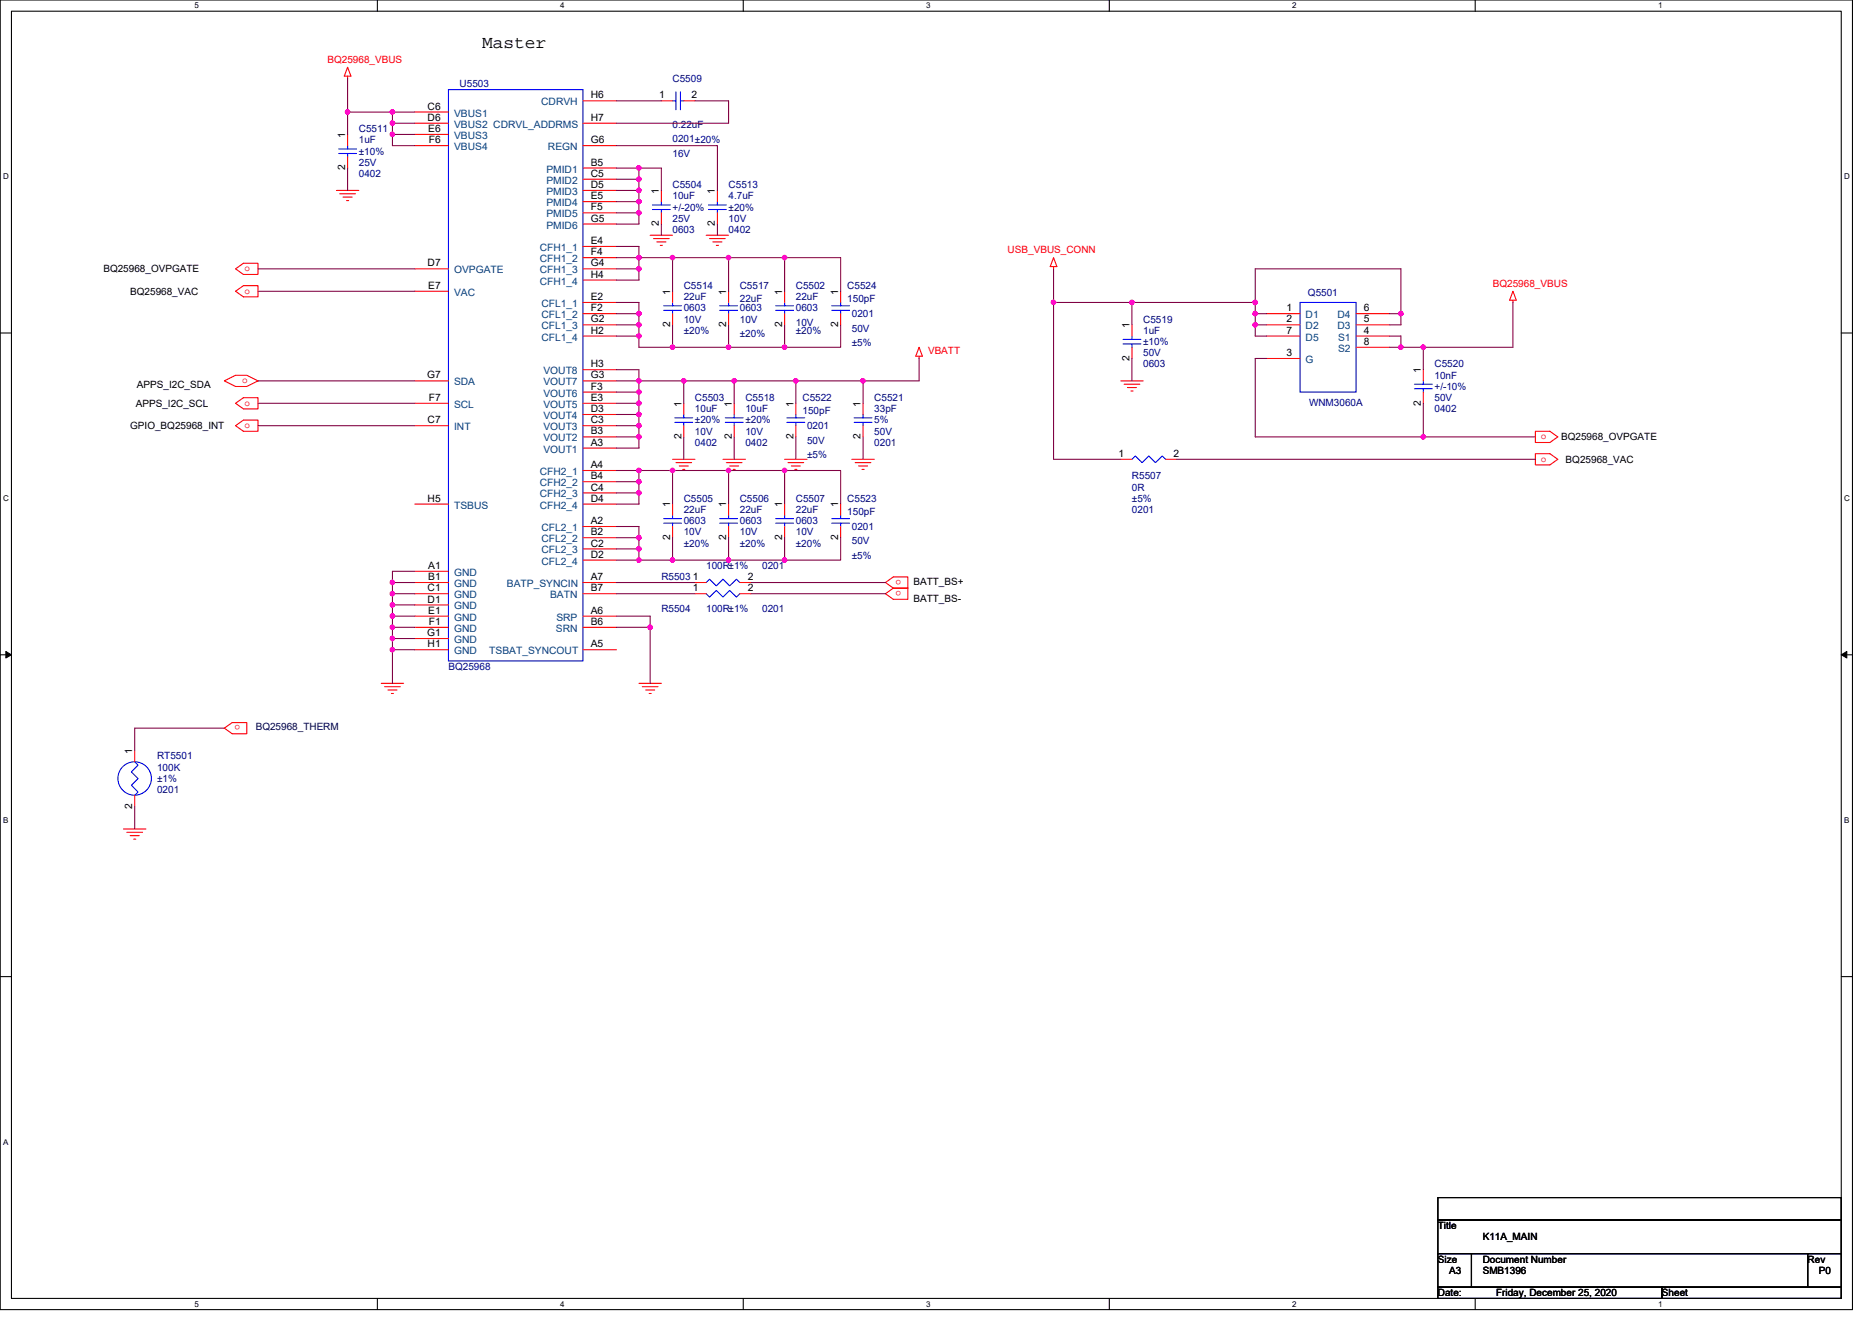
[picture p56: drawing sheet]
<svg xmlns="http://www.w3.org/2000/svg" width="297mm" height="210mm" viewBox="0 0 297 210" stroke-linecap="round" stroke-linejoin="round" font-family="sans-serif">
<defs><g id="words">
<text font-size="2.8" x="76.5" y="7.6">Master</text>
<g font-size="1.6" fill="#f00">
<text x="52" y="9.9">BQ25968_VBUS</text>
<text x="159.9" y="40.2">USB_VBUS_CONN</text>
<text x="38.8" y="43">o</text>
<text x="38.8" y="46.6">o</text>
<text x="236.9" y="45.5">BQ25968_VBUS</text>
<text x="147.3" y="56.2">VBATT</text>
<text x="38.4" y="60.8">o</text>
<text x="38.8" y="64.4">o</text>
<text x="38.8" y="67.9">o</text>
<text x="244.5" y="69.7">o</text>
<text x="244.5" y="73.3">o</text>
<text x="143" y="92" transform="rotate(180 143 92)">o</text>
<text x="143" y="93.8" transform="rotate(180 143 93.8)">o</text>
<text x="38.1" y="115.1" transform="rotate(180 38.1 115.1)">o</text>
</g>
<g font-size="1.6">
<text x="67.9" y="17.4">C6</text>
<text x="93.7" y="15.6">H6</text>
<text x="104.6" y="15.6">1</text>
<text x="109.7" y="15.6">2</text>
<text x="54.8" y="21.9" transform="rotate(-90 54.8 21.9)">1</text>
<text x="67.9" y="19.2">D6</text>
<text x="67.9" y="21">E6</text>
<text x="68" y="22.7">F6</text>
<text x="93.7" y="22.7">G6</text>
<text x="93.7" y="19.2">H7</text>
<text x="54.8" y="27.1" transform="rotate(-90 54.8 27.1)">2</text>
<text x="93.7" y="26.3">B5</text>
<text x="93.7" y="28.1">C5</text>
<text x="93.7" y="29.8">D5</text>
<text x="93.7" y="31.6">E5</text>
<text x="93.7" y="33.4">F5</text>
<text x="93.7" y="35.2">G5</text>
<text x="104.6" y="35.9" transform="rotate(-90 104.6 35.9)">2</text>
<text x="104.6" y="30.8" transform="rotate(-90 104.6 30.8)">1</text>
<text x="113.4" y="35.9" transform="rotate(-90 113.4 35.9)">2</text>
<text x="113.4" y="30.8" transform="rotate(-90 113.4 30.8)">1</text>
<text x="93.7" y="38.7">E4</text>
<text x="93.7" y="40.5">F4</text>
<text x="16.4" y="43.2">BQ25968_OVPGATE</text>
<text x="20.7" y="46.8">BQ25968_VAC</text>
<text x="67.9" y="42.3">D7</text>
<text x="67.9" y="45.8">E7</text>
<text x="93.7" y="42.3">G4</text>
<text x="93.7" y="44.1">H4</text>
<text x="93.7" y="47.6">E2</text>
<text x="106.3" y="46.8" transform="rotate(-90 106.3 46.8)">1</text>
<text x="115.2" y="46.8" transform="rotate(-90 115.2 46.8)">1</text>
<text x="124.1" y="46.8" transform="rotate(-90 124.1 46.8)">1</text>
<text x="133" y="46.8" transform="rotate(-90 133 46.8)">1</text>
<text x="93.7" y="49.4">F2</text>
<text x="93.7" y="51.2">G2</text>
<text x="93.7" y="53">H2</text>
<text x="106.3" y="51.9" transform="rotate(-90 106.3 51.9)">2</text>
<text x="115.2" y="51.9" transform="rotate(-90 115.2 51.9)">2</text>
<text x="124.1" y="51.9" transform="rotate(-90 124.1 51.9)">2</text>
<text x="133" y="51.9" transform="rotate(-90 133 51.9)">2</text>
<text x="179.2" y="52.1" transform="rotate(-90 179.2 52.1)">1</text>
<text x="204.1" y="49.4">1</text>
<text x="204.1" y="51.2">2</text>
<text x="204.1" y="53">7</text>
<text x="216.4" y="53">4</text>
<text x="216.4" y="51.2">5</text>
<text x="216.4" y="49.4">6</text>
<text x="93.7" y="58.3">H3</text>
<text x="179.2" y="57.3" transform="rotate(-90 179.2 57.3)">2</text>
<text x="204.1" y="56.5">3</text>
<text x="216.4" y="54.7">8</text>
<text x="225.5" y="59.2" transform="rotate(-90 225.5 59.2)">1</text>
<text x="21.5" y="64.5">APPS_I2C_SCL</text>
<text x="21.7" y="61.5">APPS_I2C_SDA</text>
<text x="67.8" y="60.1">G7</text>
<text x="68" y="63.6">F7</text>
<text x="93.7" y="65.4">D3</text>
<text x="93.7" y="63.6">E3</text>
<text x="93.7" y="61.8">F3</text>
<text x="93.7" y="60.1">G3</text>
<text x="108.1" y="64.5" transform="rotate(-90 108.1 64.5)">1</text>
<text x="116.1" y="64.5" transform="rotate(-90 116.1 64.5)">1</text>
<text x="125.9" y="64.5" transform="rotate(-90 125.9 64.5)">1</text>
<text x="136.6" y="64.5" transform="rotate(-90 136.6 64.5)">1</text>
<text x="225.5" y="64.4" transform="rotate(-90 225.5 64.4)">2</text>
<text x="20.7" y="68.1">GPIO_BQ25968_INT</text>
<text x="67.9" y="67.2">C7</text>
<text x="93.7" y="70.7">A3</text>
<text x="93.7" y="69">B3</text>
<text x="93.7" y="67.2">C3</text>
<text x="108.1" y="69.7" transform="rotate(-90 108.1 69.7)">2</text>
<text x="116.1" y="69.7" transform="rotate(-90 116.1 69.7)">2</text>
<text x="125.9" y="69.7" transform="rotate(-90 125.9 69.7)">2</text>
<text x="136.6" y="69.7" transform="rotate(-90 136.6 69.7)">2</text>
<text x="247.7" y="69.9">BQ25968_OVPGATE</text>
<text x="93.7" y="74.3">A4</text>
<text x="93.7" y="76.1">B4</text>
<text x="93.7" y="77.9">C4</text>
<text x="177.5" y="72.5">1</text>
<text x="186.2" y="72.5">2</text>
<text x="248.4" y="73.4">BQ25968_VAC</text>
<text x="67.9" y="79.6">H5</text>
<text x="93.7" y="79.6">D4</text>
<text x="93.7" y="83.2">A2</text>
<text x="106.3" y="80.5" transform="rotate(-90 106.3 80.5)">1</text>
<text x="115.2" y="80.5" transform="rotate(-90 115.2 80.5)">1</text>
<text x="124.1" y="80.5" transform="rotate(-90 124.1 80.5)">1</text>
<text x="133" y="80.5" transform="rotate(-90 133 80.5)">1</text>
<text x="93.7" y="85">B2</text>
<text x="93.7" y="86.7">C2</text>
<text x="93.7" y="88.5">D2</text>
<text x="106.3" y="85.7" transform="rotate(-90 106.3 85.7)">2</text>
<text x="115.2" y="85.7" transform="rotate(-90 115.2 85.7)">2</text>
<text x="124.1" y="85.7" transform="rotate(-90 124.1 85.7)">2</text>
<text x="133" y="85.7" transform="rotate(-90 133 85.7)">2</text>
<text x="67.9" y="93.9">C1</text>
<text x="67.9" y="95.6">D1</text>
<text x="67.9" y="90.3">A1</text>
<text x="67.9" y="92.1">B1</text>
<text x="93.7" y="92.1">A7</text>
<text x="93.7" y="93.9">B7</text>
<text x="109.9" y="93.9">1</text>
<text x="109.9" y="92.1">1</text>
<text x="118.6" y="93.9">2</text>
<text x="118.6" y="92.1">2</text>
<text x="144.9" y="92.8">BATT_BS+</text>
<text x="144.9" y="95.5">BATT_BS-</text>
<text x="67.8" y="101">G1</text>
<text x="67.9" y="97.4">E1</text>
<text x="68" y="99.2">F1</text>
<text x="93.7" y="99.2">B6</text>
<text x="93.7" y="97.4">A6</text>
<text x="67.9" y="102.7">H1</text>
<text x="93.7" y="102.7">A5</text>
<text x="21" y="119.7" transform="rotate(-90 21 119.7)">1</text>
<text x="21" y="128.4" transform="rotate(-90 21 128.4)">2</text>
<text x="228.2" y="195.1">Title</text>
<text x="235.3" y="196.8">K11A_MAIN</text>
<text x="228.2" y="200.4">Size</text>
<text x="229.9" y="202.2">A3</text>
<text x="235.3" y="200.4">Document Number</text>
<text x="235.3" y="202.2">SMB1396</text>
<text x="286.8" y="200.4">Rev</text>
<text x="288.6" y="202.2">P0</text>
<text x="228.2" y="205.7">Date:</text>
<text x="237.4" y="205.7">Friday, December 25, 2020</text>
<text x="263.7" y="205.7">Sheet</text>
</g>
<g font-size="1.6" fill="#000080">
<text x="72.9" y="13.9">U5503</text>
<text x="106.7" y="13">C5509</text>
<text x="56.9" y="21">C5511</text>
<text x="56.9" y="22.8">1uF</text>
<text x="106.7" y="20.3">0.22uF</text>
<text x="106.7" y="22.6">0201±20%</text>
<text x="56.9" y="28.1">0402</text>
<text x="56.9" y="26.3">25V</text>
<text x="56.9" y="24.5">±10%</text>
<text x="106.7" y="24.9">16V</text>
<text x="106.7" y="29.9">C5504</text>
<text x="115.6" y="29.9">C5513</text>
<text x="106.7" y="31.6">10uF</text>
<text x="106.7" y="35.2">25V</text>
<text x="106.7" y="33.4">+/-20%</text>
<text x="115.6" y="31.6">4.7uF</text>
<text x="115.6" y="35.2">10V</text>
<text x="115.6" y="33.4">±20%</text>
<text x="106.7" y="37">0603</text>
<text x="115.6" y="37">0402</text>
<text x="108.5" y="45.9">C5514</text>
<text x="108.5" y="47.6">22uF</text>
<text x="117.4" y="45.9">C5517</text>
<text x="126.3" y="45.9">C5502</text>
<text x="126.3" y="47.6">22uF</text>
<text x="134.4" y="45.9">C5524</text>
<text x="207.5" y="46.9">Q5501</text>
<text x="108.5" y="49.4">0603</text>
<text x="108.5" y="51.2">10V</text>
<text x="108.5" y="53">±20%</text>
<text x="117.4" y="48">22uF</text>
<text x="117.4" y="49.4">0603</text>
<text x="117.4" y="51.2">10V</text>
<text x="117.4" y="53.5">±20%</text>
<text x="126.3" y="49.4">0603</text>
<text x="126.3" y="51.7">10V</text>
<text x="126.3" y="53">±20%</text>
<text x="134.4" y="48">150pF</text>
<text x="135.2" y="50.3">0201</text>
<text x="135.2" y="52.6">50V</text>
<text x="181.4" y="51.2">C5519</text>
<text x="181.4" y="53">1uF</text>
<text x="135.2" y="54.9">±5%</text>
<text x="181.4" y="58.3">0603</text>
<text x="181.4" y="56.5">50V</text>
<text x="181.4" y="54.8">±10%</text>
<text x="227.6" y="58.3">C5520</text>
<text x="110.3" y="63.6">C5503</text>
<text x="110.3" y="65.4">10uF</text>
<text x="118.3" y="63.6">C5518</text>
<text x="118.3" y="65.4">10uF</text>
<text x="127.3" y="63.6">C5522</text>
<text x="127.3" y="65.8">150pF</text>
<text x="138.7" y="63.6">C5521</text>
<text x="138.7" y="65.4">33pF</text>
<text x="207.7" y="64.4">WNM3060A</text>
<text x="227.6" y="60.1">10nF</text>
<text x="227.6" y="65.4">0402</text>
<text x="227.6" y="63.6">50V</text>
<text x="227.6" y="61.9">+/-10%</text>
<text x="110.3" y="70.8">0402</text>
<text x="110.3" y="69">10V</text>
<text x="110.3" y="67.2">±20%</text>
<text x="118.3" y="70.8">0402</text>
<text x="118.3" y="69">10V</text>
<text x="118.3" y="67.2">±20%</text>
<text x="128.1" y="68.1">0201</text>
<text x="128.1" y="70.4">50V</text>
<text x="138.7" y="70.8">0201</text>
<text x="138.7" y="69">50V</text>
<text x="138.7" y="67.2">5%</text>
<text x="128.1" y="72.7">±5%</text>
<text x="179.6" y="76.1">R5507</text>
<text x="179.6" y="77.9">0R</text>
<text x="108.5" y="79.7">C5505</text>
<text x="108.5" y="81.4">22uF</text>
<text x="108.5" y="83.2">0603</text>
<text x="117.4" y="79.7">C5506</text>
<text x="117.4" y="81.4">22uF</text>
<text x="117.4" y="83.2">0603</text>
<text x="126.3" y="79.7">C5507</text>
<text x="126.3" y="81.4">22uF</text>
<text x="126.3" y="83.2">0603</text>
<text x="134.4" y="79.7">C5523</text>
<text x="134.4" y="81.8">150pF</text>
<text x="179.6" y="79.7">±5%</text>
<text x="179.6" y="81.4">0201</text>
<text x="108.5" y="85">10V</text>
<text x="108.5" y="86.8">±20%</text>
<text x="117.4" y="85">10V</text>
<text x="117.4" y="86.8">±20%</text>
<text x="126.3" y="85">10V</text>
<text x="126.3" y="86.8">±20%</text>
<text x="135.2" y="84.1">0201</text>
<text x="135.2" y="86.4">50V</text>
<text x="135.2" y="88.7">±5%</text>
<text x="104.9" y="92.1">R5503</text>
<text x="112.1" y="90.3">100R±1%</text>
<text x="120.9" y="90.3">0201</text>
<text x="104.9" y="97.1">R5504</text>
<text x="112.1" y="97.1">100R±1%</text>
<text x="120.9" y="97.1">0201</text>
<text x="71.2" y="106.3">BQ25968</text>
<text x="24.9" y="120.5">RT5501</text>
<text x="24.9" y="122.3">100K</text>
<text x="24.9" y="124.1">±1%</text>
<text x="24.9" y="125.9">0201</text>
</g>
<g font-size="1.6" fill="#004080">
<text x="85.9" y="16.7">CDRVH</text>
<text x="72" y="18.5">VBUS1</text>
<text x="72" y="20.3">VBUS2 CDRVL_ADDRMS</text>
<text x="72" y="22.1">VBUS3</text>
<text x="72" y="23.8">VBUS4</text>
<text x="86.9" y="23.8">REGN</text>
<text x="86.7" y="27.4">PMID1</text>
<text x="86.7" y="29.2">PMID2</text>
<text x="86.7" y="30.9">PMID3</text>
<text x="86.7" y="32.7">PMID4</text>
<text x="86.7" y="34.5">PMID5</text>
<text x="85.6" y="39.8">CFH1_1</text>
<text x="85.6" y="41.6">CFH1_2</text>
<text x="86.7" y="36.3">PMID6</text>
<text x="72" y="43.4">OVPGATE</text>
<text x="72" y="46.9">VAC</text>
<text x="85.6" y="43.4">CFH1_3</text>
<text x="85.6" y="45.2">CFH1_4</text>
<text x="85.9" y="48.7">CFL1_1</text>
<text x="85.9" y="50.5">CFL1_2</text>
<text x="85.9" y="52.3">CFL1_3</text>
<text x="207.2" y="50.5">D1</text>
<text x="207.2" y="52.3">D2</text>
<text x="212.2" y="52.3">D3</text>
<text x="212.2" y="50.5">D4</text>
<text x="85.9" y="54.1">CFL1_4</text>
<text x="86.2" y="59.4">VOUT8</text>
<text x="207.2" y="57.6">G</text>
<text x="207.2" y="54.1">D5</text>
<text x="212.3" y="54.1">S1</text>
<text x="212.3" y="55.8">S2</text>
<text x="72" y="64.7">SCL</text>
<text x="72" y="61.2">SDA</text>
<text x="86.2" y="64.7">VOUT5</text>
<text x="86.2" y="62.9">VOUT6</text>
<text x="86.2" y="61.2">VOUT7</text>
<text x="72" y="68.3">INT</text>
<text x="86.2" y="71.8">VOUT1</text>
<text x="86.2" y="70.1">VOUT2</text>
<text x="86.2" y="68.3">VOUT3</text>
<text x="86.2" y="66.5">VOUT4</text>
<text x="85.6" y="75.4">CFH2_1</text>
<text x="85.6" y="77.2">CFH2_2</text>
<text x="72" y="80.7">TSBUS</text>
<text x="85.6" y="79">CFH2_3</text>
<text x="85.6" y="80.7">CFH2_4</text>
<text x="85.9" y="84.3">CFL2_1</text>
<text x="85.9" y="86.1">CFL2_2</text>
<text x="85.9" y="87.8">CFL2_3</text>
<text x="85.9" y="89.6">CFL2_4</text>
<text x="72" y="91.4">GND</text>
<text x="72" y="93.2">GND</text>
<text x="72" y="95">GND</text>
<text x="80.4" y="93.2">BATP_SYNCIN</text>
<text x="87.3" y="95">BATN</text>
<text x="72" y="96.7">GND</text>
<text x="72" y="98.5">GND</text>
<text x="72" y="100.3">GND</text>
<text x="88.2" y="100.3">SRN</text>
<text x="88.3" y="98.5">SRP</text>
<text x="72" y="102.1">GND</text>
<text x="72" y="103.8">GND</text>
<text x="77.6" y="103.8">TSBAT_SYNCOUT</text>
</g>
<text font-size="1.6" fill="#000040" x="40.6" y="115.9">BQ25968_THERM</text>
<g font-size="1.3">
<text x="30.8" y="1.3">5</text>
<text x="88.9" y="1.3">4</text>
<text x="147" y="1.3">3</text>
<text x="205" y="1.3">2</text>
<text x="263.1" y="1.3">1</text>
<text x=".5" y="28.4">D</text>
<text x="292.6" y="28.4">D</text>
<text x=".5" y="79.5">C</text>
<text x="292.6" y="79.5">C</text>
<text x=".5" y="130.6">B</text>
<text x="292.6" y="130.6">B</text>
<text x=".5" y="181.7">A</text>
<text x="30.8" y="207.4">5</text>
<text x="88.9" y="207.4">4</text>
<text x="147" y="207.4">3</text>
<text x="205" y="207.4">2</text>
<text x="263.1" y="207.4">1</text>
</g>
</g></defs>
<path d="M0 0h293.9v207.9h-293.9zM1.8 1.8h290.4v204.3h-290.4z" fill="none" stroke="#000" stroke-width=".17"/>
<g fill="#fff">
<path d="M30.8 .2h.7v1.4h-.7z"/>
<path d="M30.8 206.3h.7v1.4h-.7z"/>
</g>
<path d="M59.9 0v1.8M59.9 206.1v1.8" fill="none" stroke="#000" stroke-width=".17"/>
<g fill="#fff">
<path d="M88.9 .2h.7v1.4h-.7z"/>
<path d="M88.9 206.3h.7v1.4h-.7z"/>
</g>
<path d="M117.9 0v1.8M117.9 206.1v1.8" fill="none" stroke="#000" stroke-width=".17"/>
<g fill="#fff">
<path d="M147 .2h.7v1.4h-.7z"/>
<path d="M147 206.3h.7v1.4h-.7z"/>
</g>
<path d="M176 0v1.8M176 206.1v1.8" fill="none" stroke="#000" stroke-width=".17"/>
<g fill="#fff">
<path d="M205 .2h.7v1.4h-.7z"/>
<path d="M205 206.3h.7v1.4h-.7z"/>
</g>
<path d="M234.1 0v1.8M234.1 206.1v1.8" fill="none" stroke="#000" stroke-width=".17"/>
<g fill="#fff">
<path d="M263.1 .2h.7v1.4h-.7z"/>
<path d="M263.1 206.3h.7v1.4h-.7z"/>
<path d="M.5 27.3h.9v1.4h-.9z"/>
<path d="M292.6 27.3h.9v1.4h-.9z"/>
<path d="M.5 78.4h.9v1.4h-.9z"/>
<path d="M292.6 78.4h.9v1.4h-.9z"/>
</g>
<path d="M0 52.9h1.8M292.2 52.9h1.7" fill="none" stroke="#000" stroke-width=".17"/>
<g fill="#fff">
<path d="M.5 129.5h.8v1.4h-.8z"/>
<path d="M292.6 129.5h.9v1.4h-.9z"/>
</g>
<path d="M0 103.9h1.8M292.2 103.9h1.7" fill="none" stroke="#000" stroke-width=".17"/>
<path d="M.9 103.4l.9 .5-.9 .5zM292.2 103.9l.8-.5v1z" fill="#000" stroke="#000" stroke-width=".16"/>
<path d="M.5 180.5h.8v1.4h-.8z" fill="#fff"/>
<path d="M0 155h1.8M292.2 155h1.7M228.2 190.1h64v3.5h-64zM228.2 193.6h64v5.4h-64zM228.2 199h5.3v5.3h-5.3zM233.5 199h53.3v5.3h-53.3zM286.8 199h5.4v5.3h-5.4zM228.2 204.3h35.5v1.8h-35.5zM263.7 204.3h28.5v1.8h-28.5z" fill="none" stroke="#000" stroke-width=".17"/>
<g fill="none" stroke="#f00" stroke-width=".17">
<path d="M55.2 10.7l.5 1.4h-1.1zM55.2 12.1v.3M65.8 17.8h5.4M65.8 19.6h5.4M92.5 16h5.3M92.5 19.6h5.3M104.9 16h1.8M108.5 16h1.8M53.4 30.2h3.5M53.9 30.8h2.5M54.4 31.3h1.5M55 31.8h.3"/>
<path d="M55.2 21.3v1.8M55.2 24.9v1.8M65.8 21.3h5.4M65.8 23.1h5.4M92.5 26.7h5.3M92.5 28.4h5.3M92.5 30.2h5.3M92.5 32h5.3M92.5 33.8h5.3M92.5 35.6h5.3M92.5 39.1h5.3M92.5 23.1h5.3"/>
<path d="M103.2 37.3h3.5M103.7 37.9h2.5M104.2 38.4h1.5M104.8 38.9h.3M104.9 30.2v1.8M104.9 33.8v1.8M112.1 37.3h3.5M112.6 37.9h2.5M113.1 38.4h1.5M113.7 38.9h.3M113.8 30.2v1.8M113.8 33.8v1.8"/>
<path d="M37.4 42.7l1.2-.9h2.3v1.8h-2.3zM37.4 46.2l1.2-.9h2.3v1.8h-2.3zM65.8 42.7h5.4M65.8 46.2h5.4M92.5 58.7h5.3M92.5 48h5.3M92.5 49.8h5.3M92.5 51.6h5.3M92.5 53.3h5.3M92.5 40.9h5.3M92.5 42.7h5.3M92.5 44.4h5.3"/>
<path d="M106.7 46.2v1.8M106.7 49.8v1.8M115.6 46.2v1.8M115.6 49.8v1.8M124.5 46.2v1.8M124.5 49.8v1.8M133.4 46.2v1.8M133.4 49.8v1.8M145.8 55.1l.6 1.4h-1.1zM145.8 56.5v.4M167.2 40.9l.5 1.4h-1.1zM167.2 42.3v.4"/>
<path d="M179.6 51.6v1.7M179.6 55.1v1.8M201 49.8h5.3M201 51.6h5.3M201 56.9h5.3M201 53.3h5.3M215.2 53.3h5.3M215.2 51.6h5.3M215.2 49.8h5.3M215.2 55.1h5.3M225.8 58.7v1.8M240.1 46.2l.5 1.4h-1.1z"/>
<path d="M240.1 47.6v.4M35.6 60.5l1.8-.9h1.8l1.7 .9-1.7 .8h-1.8zM37.4 67.6l1.2-.9h2.3v1.8h-2.3zM37.4 64l1.2-.9h2.3v1.8h-2.3zM65.8 67.6h5.4M65.8 64h5.4M65.8 60.5h5.4M92.5 71.1h5.3M92.5 69.3h5.3M92.5 67.6h5.3M92.5 65.8h5.3M92.5 64h5.3"/>
<path d="M92.5 62.2h5.3M92.5 60.5h5.3M92.5 74.7h5.3M92.5 76.5h5.3M92.5 78.2h5.3M106.7 72.9h3.6M107.2 73.4h2.5M107.8 74h1.4M108.3 74.5h.4M108.5 64v1.8M108.5 67.6v1.7M114.7 72.9h3.6"/>
<path d="M115.2 73.4h2.5M115.8 74h1.4M116.3 74.5h.4M116.5 64v1.8M116.5 67.6v1.7M124.5 72.9h3.6M125 73.4h2.5M125.6 74h1.4M126.1 74.5h.3M126.3 64v1.8M126.3 67.6v1.7M135.2 72.9h3.5"/>
<path d="M135.7 73.4h2.5M136.2 74h1.5M136.8 74.5h.3M136.9 64v1.8M136.9 67.6v1.7M177.8 60.5h3.6M177.8 72.9h1.8M178.4 61h2.5M178.9 61.5h1.4M179.4 62.1h.4M185 72.9h1.7M225.8 62.2v1.8"/>
<path d="M243.6 68.5h2.3l1.3 .8-1.3 .9h-2.3zM243.6 72h2.3l1.3 .9-1.3 .9h-2.3zM65.8 90.7h5.4M65.8 92.5h5.4M65.8 94.2h5.4M65.8 96h5.4M65.8 97.8h5.4M65.8 99.6h5.4M65.8 80h5.4M92.5 83.6h5.3M92.5 85.3h5.3M92.5 87.1h5.3"/>
<path d="M92.5 88.9h5.3M92.5 80h5.3M92.5 97.8h5.3M92.5 92.5h5.3M92.5 99.6h5.3M92.5 94.2h5.3M106.7 80v1.8M106.7 83.6v1.7M110.3 94.2h1.8M110.3 92.5h1.8M115.6 80v1.8M115.6 83.6v1.7"/>
<path d="M117.4 94.2h1.8M117.4 92.5h1.8M124.5 80v1.8M124.5 83.6v1.7M133.4 80v1.8M133.4 83.6v1.7M140.5 92.5l1.2-.9h2.4v1.7h-2.4zM140.5 94.2l1.2-.9h2.4v1.8h-2.4zM21.4 119.1v1.8M35.6 115.6l1.2-.9h2.4v1.8h-2.4zM60.5 108.5h3.5M61 109h2.5"/>
<path d="M61.5 109.5h1.5M62.1 110.1h.3M65.8 101.3h5.4M65.8 103.1h5.4M92.5 103.1h5.3M101.4 108.5h3.5M101.9 109h2.5M102.4 109.5h1.5M103 110.1h.3M19.6 131.6h3.6M20.1 132.1h2.5M20.7 132.6h1.4"/>
<path d="M21.2 133.2h.3M21.4 126.2v1.8"/>
</g>
<g fill="none" stroke="#00f" stroke-width=".17">
<path d="M71.2 14.2h21.3v90.7h-21.3zM106.7 16h.5M107.2 14.6v2.8M108 14.6v2.8M108 16h.5M53.7 23.6h2.9M53.7 24.4h2.9M55.2 23.1v.5M55.2 24.4v.5M103.5 32.5h2.9M103.5 33.3h2.9M104.9 32v.5"/>
<path d="M104.9 33.3v.5M112.4 32.5h2.8M112.4 33.3h2.8M113.8 32v.5M113.8 33.3v.5M105.3 48.5h2.8M105.3 49.3h2.8M106.7 48v.5M106.7 49.3v.5M114.2 48.5h2.8M114.2 49.3h2.8M115.6 48v.5"/>
<path d="M115.6 49.3v.5M123.1 48.5h2.8M123.1 49.3h2.8M124.5 48v.5M124.5 49.3v.5M132 48.5h2.8M132 49.3h2.8M133.4 48v.5M133.4 49.3v.5M178.2 53.9h2.8M178.2 54.6h2.8M179.6 53.3v.6"/>
<path d="M179.6 54.6v.5M206.3 48h8.9v14.2h-8.9zM107.1 66.3h2.8M107.1 67h2.8M108.5 65.8v.5M108.5 67v.6M115.1 66.3h2.8M115.1 67h2.8M116.5 65.8v.5M116.5 67v.6M124.9 66.3h2.8M124.9 67h2.8"/>
<path d="M126.3 65.8v.5M126.3 67v.6M135.5 66.3h2.9M135.5 67h2.9M136.9 65.8v.5M136.9 67v.6M179.6 72.9l.5-.5 1.1 1 1.1-1 1 1 1.1-1 .6 .5M224.4 61h2.9M224.4 61.7h2.9M225.8 60.5v.5M225.8 61.7v.5M105.3 82.3h2.8"/>
<path d="M105.3 83h2.8M106.7 81.8v.5M106.7 83v.6M112.1 94.2l.5 .6 1.1-1.1 1 1.1 1.1-1.1 1.1 1.1 .5-.6M112.1 92.5l.5-.6 1.1 1.1 1-1.1 1.1 1.1 1.1-1.1 .5 .6M114.2 82.3h2.8M114.2 83h2.8M115.6 81.8v.5M115.6 83v.6M123.1 82.3h2.8M123.1 83h2.8M124.5 81.8v.5"/>
<path d="M124.5 83v.6M132 82.3h2.8M132 83h2.8M133.4 81.8v.5M133.4 83v.6M21.4 120.9l.5 .5-1.1 1.1 1.1 1.1-1.1 1 1.1 1.1-.5 .5"/>
<circle cx="21.4" cy="123.6" r="2.66"/>
</g>
<g fill="none" stroke="#800040" stroke-width=".17">
<path d="M55.2 12.4v5.4M55.2 17.8v3.5M55.2 17.8h7.1M62.3 17.8v1.8M62.3 19.6v1.7M62.3 17.8h3.5M62.3 19.6h3.5M97.8 16h7.1M110.3 16h5.3v3.6h-17.8M55.2 26.7v3.5M62.3 21.3v1.8h3.5M62.3 21.3h3.5"/>
<path d="M97.8 23.1h16v7.1M97.8 26.7h3.6M97.8 28.4h3.6M97.8 30.2h3.6M97.8 32h3.6M97.8 33.8h3.6M97.8 39.1h3.6v1.8M101.4 26.7v1.7M101.4 28.4v1.8M101.4 30.2v1.8M101.4 32v1.8M101.4 33.8v1.8h-3.6"/>
<path d="M101.4 26.7h3.5v3.5M104.9 35.6v1.7M113.8 35.6v1.7M40.9 42.7h24.9M40.9 46.2h24.9M97.8 40.9h3.6M97.8 42.7h3.6M97.8 48h3.6v1.8M97.8 49.8h3.6M97.8 51.6h3.6M97.8 53.3h3.6M97.8 58.7h3.6v1.8"/>
<path d="M101.4 40.9h5.3M101.4 40.9v1.8M101.4 42.7v1.7h-3.6M101.4 49.8v1.8M101.4 51.6v1.7M101.4 53.3v1.8h5.3M106.7 40.9v5.3M106.7 51.6v3.5M106.7 40.9h8.9M106.7 55.1h8.9M115.6 40.9v5.3M115.6 51.6v3.5"/>
<path d="M115.6 40.9h8.9M115.6 55.1h8.9M124.5 40.9v5.3M124.5 51.6v3.5M124.5 40.9h8.9v5.3M133.4 51.6v3.5h-8.9M145.8 56.9v3.6h-8.9v3.5M167.2 42.7v5.3M167.2 48h12.4M167.2 48v24.9h10.6M179.6 56.9v3.6M179.6 48v3.6"/>
<path d="M179.6 48h19.6M199.2 49.8h1.8M199.2 51.6h1.8M199.2 51.6v1.7h1.8M199.2 48v-5.3h23.1v7.1M199.2 48v1.8M199.2 49.8v1.8M201 56.9h-1.8v12.4h26.6M220.5 49.8h1.8M220.5 53.3h1.8v1.8M220.5 55.1h1.8M222.3 49.8v1.8h-1.8"/>
<path d="M222.3 55.1h3.5M225.8 55.1v3.6M240.1 48v7.1h-14.3M40.9 60.5h24.9M40.9 64h24.9M40.9 67.6h24.9M97.8 60.5h3.6M97.8 62.2h3.6M97.8 64h3.6M97.8 65.8h3.6M97.8 67.6h3.6M97.8 69.3h3.6"/>
<path d="M97.8 74.7h3.6M97.8 76.5h3.6M97.8 78.2h3.6M101.4 74.7h5.3M101.4 60.5v1.7M101.4 62.2v1.8M101.4 64v1.8M101.4 65.8v1.8M101.4 67.6v1.7M101.4 69.3v1.8h-3.6M101.4 74.7v1.8M101.4 76.5v1.7"/>
<path d="M101.4 78.2v1.8h-3.6M101.4 60.5h7.1M106.7 74.7v5.3M106.7 74.7h8.9M108.5 60.5h8M108.5 60.5v3.5M108.5 69.3v3.6M115.6 74.7v5.3M115.6 74.7h8.9M116.5 60.5h9.8M116.5 60.5v3.5M116.5 69.3v3.6"/>
<path d="M124.5 74.7v5.3M124.5 74.7h8.9v5.3M126.3 69.3v3.6M136.9 60.5h-10.6v3.5M136.9 69.3v3.6M186.7 72.9h56.9M225.8 64v5.3M225.8 69.3h17.8M62.3 92.5v1.7M62.3 94.2v1.8M62.3 96v1.8M62.3 97.8v1.8"/>
<path d="M62.3 99.6v1.7M62.3 92.5h3.5M62.3 94.2h3.5M62.3 96h3.5M62.3 97.8h3.5M62.3 99.6h3.5M65.8 90.7h-3.5v1.8M97.8 83.6h3.6v1.7M97.8 85.3h3.6M97.8 87.1h3.6M97.8 88.9h3.6M97.8 97.8h5.4v1.8"/>
<path d="M97.8 99.6h5.4M97.8 92.5h12.5M97.8 94.2h12.5M101.4 88.9h5.3M101.4 85.3v1.8M101.4 87.1v1.8M103.2 99.6v8.9M106.7 85.3v3.6M106.7 88.9h8.9M115.6 85.3v3.6M115.6 88.9h8.9M119.2 92.5h21.3"/>
<path d="M119.2 94.2h21.3M124.5 85.3v3.6M133.4 85.3v3.6h-8.9M35.6 115.6h-14.2v3.5M62.3 101.3v1.8M62.3 103.1v5.4M62.3 101.3h3.5M62.3 103.1h3.5M21.4 128v3.6"/>
</g>
<g fill="#f0f" stroke="#f0f" stroke-width=".17">
<circle cx="55.1" cy="17.8" r=".35"/>
<circle cx="62.3" cy="19.5" r=".35"/>
<circle cx="62.3" cy="17.8" r=".35"/>
<circle cx="62.3" cy="21.3" r=".35"/>
<circle cx="101.4" cy="28.4" r=".35"/>
<circle cx="101.4" cy="26.7" r=".35"/>
<circle cx="101.4" cy="30.2" r=".35"/>
<circle cx="101.4" cy="32" r=".35"/>
<circle cx="101.4" cy="33.8" r=".35"/>
<circle cx="101.4" cy="40.9" r=".35"/>
<circle cx="101.4" cy="42.7" r=".35"/>
<circle cx="115.6" cy="40.9" r=".35"/>
<circle cx="106.7" cy="40.9" r=".35"/>
<circle cx="101.4" cy="49.8" r=".35"/>
<circle cx="101.4" cy="51.5" r=".35"/>
<circle cx="106.7" cy="55.1" r=".35"/>
<circle cx="115.6" cy="55.1" r=".35"/>
<circle cx="124.5" cy="55.1" r=".35"/>
<circle cx="101.4" cy="53.3" r=".35"/>
<circle cx="101.4" cy="60.4" r=".35"/>
<circle cx="116.5" cy="60.4" r=".35"/>
<circle cx="108.5" cy="60.4" r=".35"/>
<circle cx="101.4" cy="64" r=".35"/>
<circle cx="101.4" cy="62.2" r=".35"/>
<circle cx="101.4" cy="67.6" r=".35"/>
<circle cx="101.4" cy="65.8" r=".35"/>
<circle cx="101.4" cy="69.3" r=".35"/>
<circle cx="101.4" cy="74.7" r=".35"/>
<circle cx="101.4" cy="76.4" r=".35"/>
<circle cx="115.6" cy="74.7" r=".35"/>
<circle cx="106.7" cy="74.7" r=".35"/>
<circle cx="124.5" cy="74.7" r=".35"/>
<circle cx="101.4" cy="78.2" r=".35"/>
<circle cx="101.4" cy="85.3" r=".35"/>
<circle cx="101.4" cy="87.1" r=".35"/>
<circle cx="101.4" cy="88.9" r=".35"/>
<circle cx="115.6" cy="88.9" r=".35"/>
<circle cx="106.7" cy="88.9" r=".35"/>
<circle cx="62.3" cy="94.2" r=".35"/>
<circle cx="62.3" cy="92.4" r=".35"/>
<circle cx="62.3" cy="97.8" r=".35"/>
<circle cx="62.3" cy="96" r=".35"/>
<circle cx="62.3" cy="99.6" r=".35"/>
<circle cx="103.2" cy="99.6" r=".35"/>
<circle cx="62.3" cy="101.3" r=".35"/>
<circle cx="62.3" cy="103.1" r=".35"/>
<circle cx="167.2" cy="48" r=".35"/>
<circle cx="199.2" cy="48" r=".35"/>
<circle cx="179.6" cy="48" r=".35"/>
<circle cx="199.2" cy="49.8" r=".35"/>
<circle cx="222.3" cy="49.8" r=".35"/>
<circle cx="199.2" cy="51.5" r=".35"/>
<circle cx="222.3" cy="55.1" r=".35"/>
<circle cx="225.8" cy="55.1" r=".35"/>
<circle cx="225.8" cy="69.3" r=".35"/>
<circle cx="126.3" cy="60.4" r=".35"/>
<circle cx="136.9" cy="60.4" r=".35"/>
<circle cx="124.5" cy="88.9" r=".35"/>
<circle cx="124.5" cy="40.9" r=".35"/>
</g>
<use href="#words"/>
</svg>
